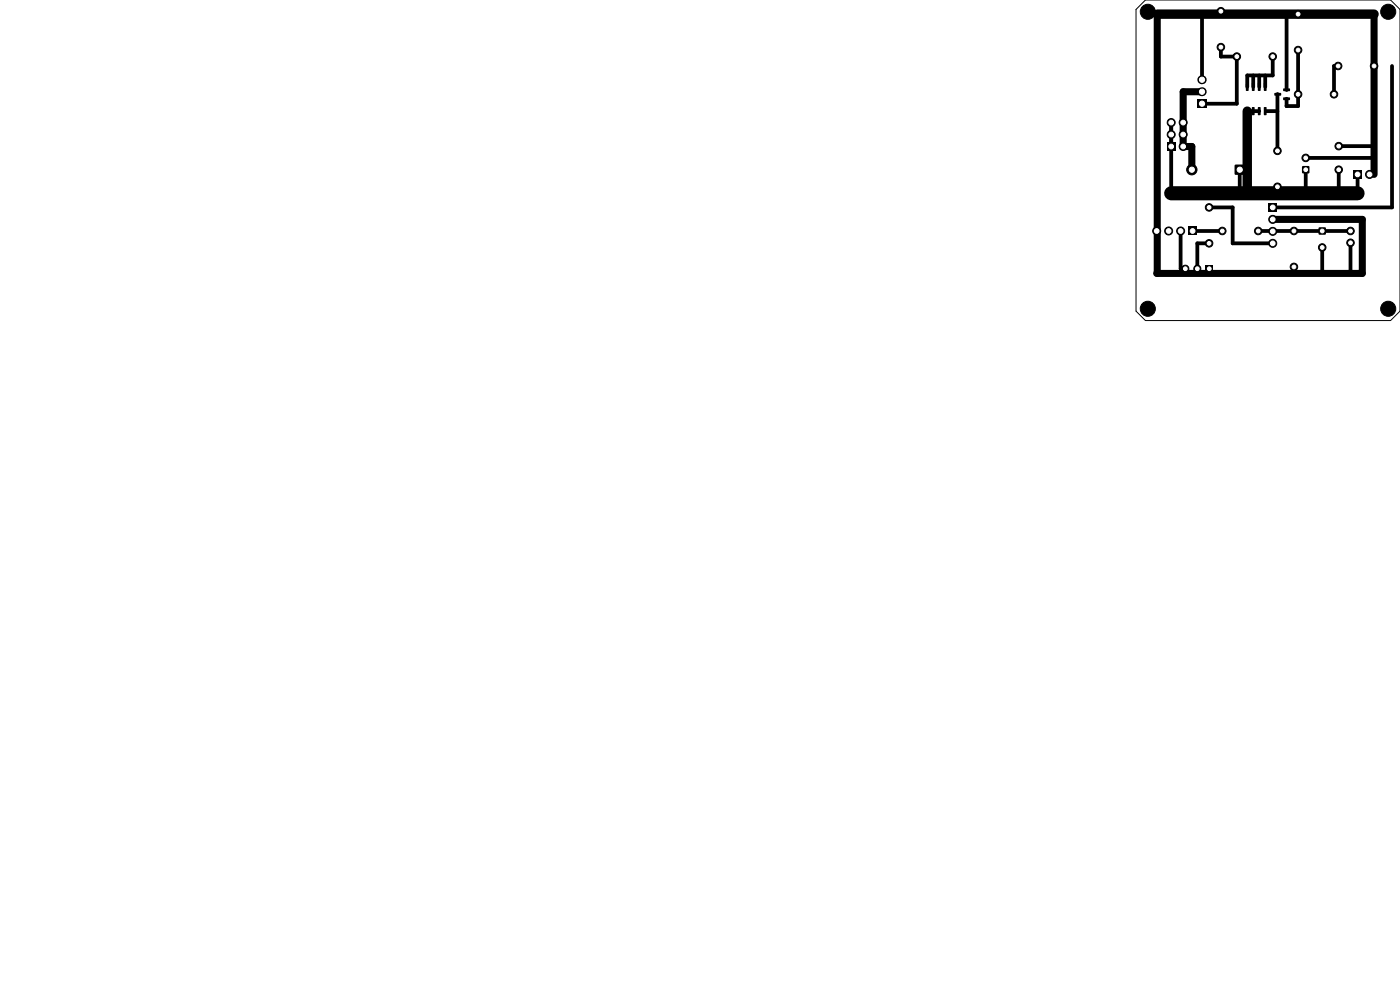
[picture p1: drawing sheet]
<svg xmlns="http://www.w3.org/2000/svg" width="297mm" height="210mm" viewBox="0 0 297 210" stroke-linecap="round" stroke-linejoin="round" font-family="sans-serif">
<g fill="#000">
<path d="M264.3 17.6h.6l-.1 1.7-.5-.1zM265.6 17.6h.6l-.1 1.7-.5-.1zM266.9 17.6h.5l-.1 1.7-.5-.1zM268.2 17.6h.5l-.1 1.7-.5-.1zM270.4 19.7h1.3l.1 .5-1.4 .1zM272.2 18.8h1.4l.1 .5h-1.4zM247.6 30.2h1.7v1.7h-1.7zM254 21h2v2h-2zM262 35h2v2h-2zM264.3 22.7l.6 .1-.1 1.6h-.5zM265.6 22.7l.6 .1-.1 1.6h-.5zM266.9 22.7l.5 .1-.1 1.6h-.5z"/>
<path d="M268.2 22.7l.5 .1-.1 1.6h-.5zM272.2 20.7h1.4l.1 .5h-1.4zM276.3 35.3h1.4v1.4h-1.4zM287.2 36.2h1.7v1.7h-1.7zM252.2 48.2h1.7v1.7h-1.7zM255.8 56.3h1.5v1.5h-1.5zM269.2 43.2h1.7v1.7h-1.7zM279.8 48.3h1.4v1.4h-1.4z"/>
</g>
<g fill="#000" stroke="#000" stroke-width=".21">
<circle cx="243.5" cy="2.5" r="1.6"/>
<circle cx="259" cy="2.4" r=".8"/>
<circle cx="259" cy="10" r=".8"/>
<circle cx="262.4" cy="12" r=".8"/>
<circle cx="270" cy="12" r=".8"/>
<circle cx="275.4" cy="20" r=".8"/>
<circle cx="275.4" cy="10.6" r=".8"/>
<circle cx="275.4" cy="3" r=".8"/>
<circle cx="283" cy="20" r=".8"/>
<circle cx="283.9" cy="14" r=".8"/>
<circle cx="291.5" cy="14" r=".8"/>
<circle cx="294.5" cy="2.5" r="1.6"/>
<circle cx="248.5" cy="26" r=".85"/>
<circle cx="248.5" cy="28.5" r=".85"/>
<circle cx="251" cy="31.1" r=".85"/>
<circle cx="251" cy="26" r=".85"/>
<circle cx="251" cy="28.5" r=".85"/>
<circle cx="252.8" cy="36" r="1.1"/>
<circle cx="271" cy="39.6" r=".8"/>
<circle cx="271" cy="32" r=".8"/>
<circle cx="277" cy="33.5" r=".8"/>
<circle cx="284" cy="36" r=".8"/>
<circle cx="284" cy="31" r=".8"/>
<circle cx="290.5" cy="37" r=".85"/>
<circle cx="245.4" cy="49" r=".85"/>
<circle cx="247.9" cy="49" r=".85"/>
<circle cx="250.5" cy="49" r=".85"/>
<circle cx="251.5" cy="57" r=".75"/>
<circle cx="254" cy="57" r=".75"/>
<circle cx="256.5" cy="44" r=".8"/>
<circle cx="256.5" cy="51.6" r=".8"/>
<circle cx="259.3" cy="49" r=".8"/>
<circle cx="266.9" cy="49" r=".8"/>
<circle cx="270" cy="46.5" r=".85"/>
<circle cx="270" cy="49.1" r=".85"/>
<circle cx="270" cy="51.6" r=".85"/>
<circle cx="274.5" cy="49" r=".8"/>
<circle cx="274.5" cy="56.6" r=".8"/>
<circle cx="280.5" cy="52.5" r=".8"/>
<circle cx="286.5" cy="49" r=".8"/>
<circle cx="286.5" cy="51.5" r=".8"/>
<circle cx="243.5" cy="65.5" r="1.6"/>
<circle cx="294.5" cy="65.5" r="1.6"/>
</g>
<path d="M255 19.5h.1M255 16.9h.1" fill="none" stroke="#000" stroke-width="1.9"/>
<path d="M245.5 3h46M264.6 23.6v17.4" fill="none" stroke="#000" stroke-width="2"/>
<path d="M248.5 41h39.5" fill="none" stroke="#000" stroke-width="3"/>
<path d="M245.5 3v55M255 19.5h-4v11.6h1.8v4.9M291.5 3v34M270 46.5h19v11.5h-43.6" fill="none" stroke="#000" stroke-width="1.5"/>
<g fill="none" stroke="#000" stroke-width=".8">
<path d="M255 3v13.9M259 10v2h3.4v10h-7.4M265.9 16v2.4M267.1 16v2.4M268.4 16v2.4M270 12v4h-5.4v2.4M272.9 19.1h.1M272.9 3v16.1M275.4 10.6v11.9h-2.5v-1.5M283.9 14h-.9v6M295.3 14v30h-25.3M248.5 26v15"/>
<path d="M263 36v5M264.6 23.6h2.5M268.6 23.6h2.4M271.1 20l-.1 12M277 36v5M277 33.5h14.5M284 36v5M284 31h7.5M288 37v4M290.5 37h1M245.4 49v9M250.5 49v8h1"/>
<path d="M253 49h6.3M256.5 44h5v7.6h8.5M256.5 51.6h-2.5v5.4M256.5 57v1M266.9 49h19.6M270 49v.1M274.5 56.6v1.4M280.5 52.5v5.5M286.5 51.5v6.5"/>
</g>
<path d="M241 2l2-2h52l2 2v64l-2 2h-52l-2-2z" fill="none" stroke="#000" stroke-width=".21"/>
<g fill="#fff" stroke="#fff" stroke-width=".21">
<circle cx="288" cy="37" r=".5"/>
<circle cx="290.5" cy="37" r=".5"/>
<circle cx="270" cy="44" r=".5"/>
<circle cx="270" cy="46.5" r=".5"/>
<circle cx="270" cy="49.1" r=".5"/>
<circle cx="270" cy="51.6" r=".5"/>
<circle cx="248.5" cy="31.1" r=".5"/>
<circle cx="251" cy="31.1" r=".5"/>
<circle cx="248.5" cy="28.5" r=".5"/>
<circle cx="251" cy="28.5" r=".5"/>
<circle cx="248.5" cy="26" r=".5"/>
<circle cx="251" cy="26" r=".5"/>
<circle cx="283" cy="20" r=".4"/>
<circle cx="275.4" cy="20" r=".4"/>
<circle cx="275.4" cy="10.6" r=".4"/>
<circle cx="275.4" cy="3" r=".4"/>
<circle cx="271" cy="32" r=".4"/>
<circle cx="271" cy="39.6" r=".4"/>
<circle cx="270" cy="12" r=".4"/>
<circle cx="262.4" cy="12" r=".4"/>
<circle cx="259" cy="10" r=".4"/>
<circle cx="259" cy="2.4" r=".4"/>
<circle cx="255" cy="22" r=".55"/>
<circle cx="255" cy="19.5" r=".55"/>
<circle cx="255" cy="16.9" r=".55"/>
<circle cx="263" cy="36" r=".55"/>
<circle cx="252.8" cy="36" r=".55"/>
<circle cx="284" cy="36" r=".4"/>
<circle cx="284" cy="31" r=".4"/>
<circle cx="277" cy="36" r=".4"/>
<circle cx="277" cy="33.5" r=".4"/>
<circle cx="253" cy="49" r=".5"/>
<circle cx="250.5" cy="49" r=".5"/>
<circle cx="247.9" cy="49" r=".5"/>
<circle cx="245.4" cy="49" r=".5"/>
<circle cx="259.3" cy="49" r=".4"/>
<circle cx="266.9" cy="49" r=".4"/>
<circle cx="274.5" cy="49" r=".4"/>
<circle cx="274.5" cy="56.6" r=".4"/>
<circle cx="280.5" cy="49" r=".4"/>
<circle cx="280.5" cy="52.5" r=".4"/>
<circle cx="286.5" cy="49" r=".4"/>
<circle cx="286.5" cy="51.5" r=".4"/>
<circle cx="256.5" cy="44" r=".4"/>
<circle cx="256.5" cy="51.6" r=".4"/>
<circle cx="256.5" cy="57" r=".4"/>
<circle cx="254" cy="57" r=".4"/>
<circle cx="251.5" cy="57" r=".4"/>
<circle cx="291.5" cy="14" r=".4"/>
<circle cx="283.9" cy="14" r=".4"/>
</g>
</svg>
